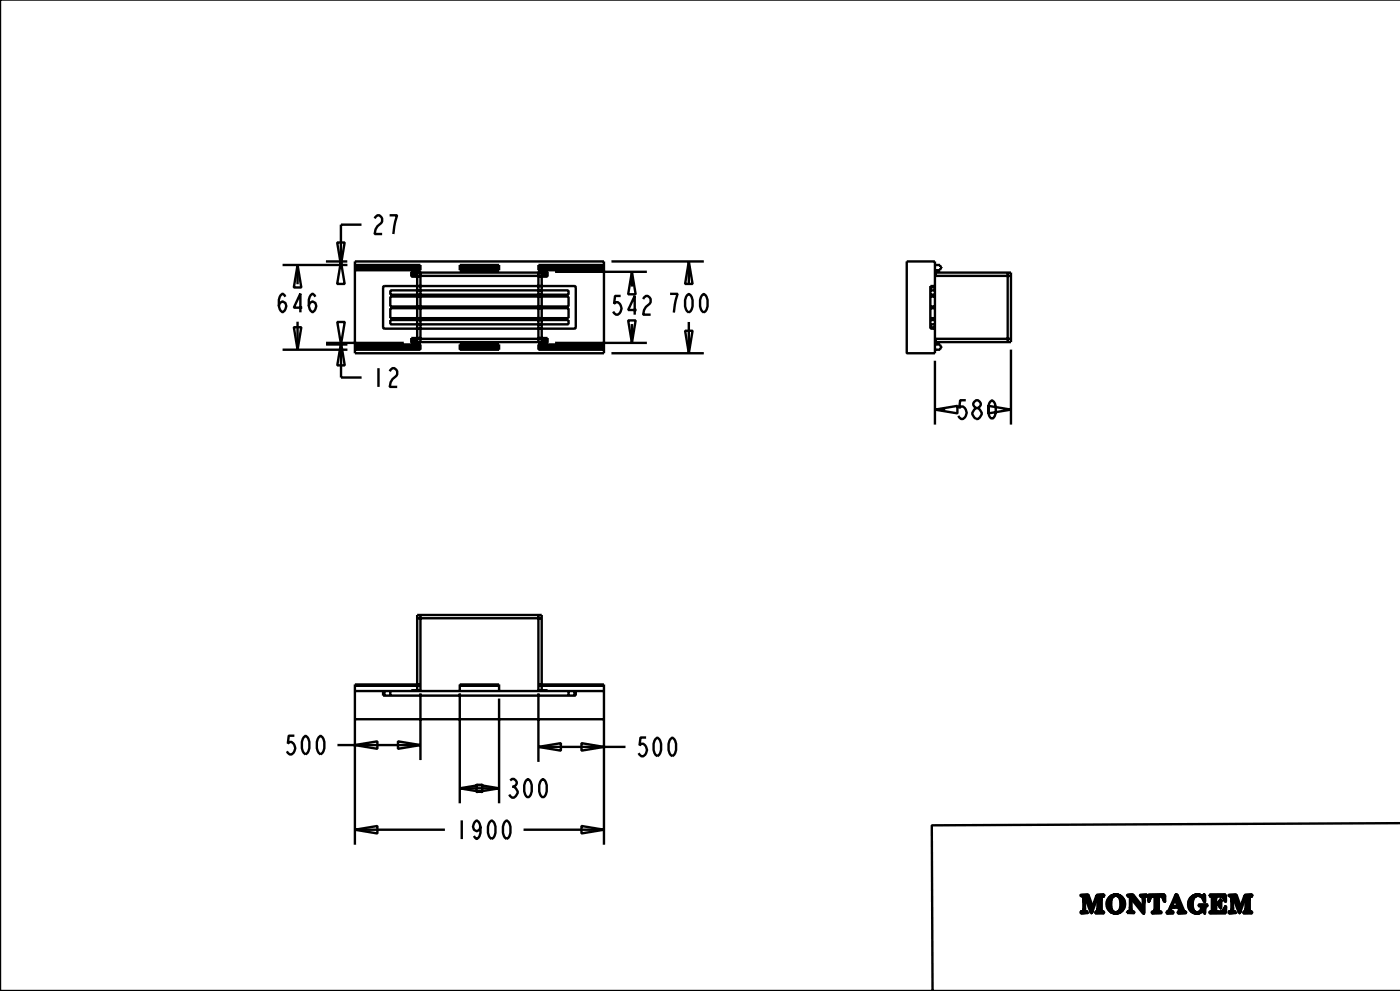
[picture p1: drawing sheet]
<svg xmlns="http://www.w3.org/2000/svg" width="297mm" height="210mm" viewBox="0 0 297 210" stroke-linecap="round" stroke-linejoin="round" font-family="sans-serif">
<g fill="none" stroke="#000" stroke-width=".51">
<path d="M0 -.1v210h296.7M59.9 56.1h13.7M63.1 56.1l.8 4.8h-1.6zM63.1 56.1v4.1M69.1 55.4h4.5M71.5 51.4h1.5l-.8 4.7zM72.2 55.4l.8 4.7h-1.5zM75.2 55.4h52.8v19.4h-52.8zM75.2 56.1h13.9v1.1h-13.9M75.2 56.8h13.9M75.2 56.6h13.9M76.6 47.6h-4.4v8.5"/>
<path d="M79.4 46.3l.6-.7h.4l.6 .7a1.54 1.54 0 0 1-1 1.6l-.4 .7-.2 1h1.6M82.6 45.6h1.6l-.4 1.3-.4 2.7M88.4 57.7h26.4v14.8h-26.4zM88.4 58.4h26.4M89.1 58.6h-1.9v-1h1.9v15h-1.9v-1h1.9M97.4 56.1h8.4v1.1h-8.4zM97.4 56.8h8.4M97.4 56.6h8.4M114.1 58.6h1.9v-1h-1.9v15h1.9v-1h-1.9M114.1 56.8h13.9M114.1 56.6h13.9M117.6 57.6h19.5"/>
<path d="M128 56.1h-13.9v1.1h13.9M129.6 55.4h19.6M133.9 57.6l.8 4.7h-1.6zM133.9 57.6v3.1M146 55.4l.8 4.7h-1.6zM146 55.4v4.9M192.2 55.4h5.9v19.4h-5.9zM198.1 57.6h.2v1h-.2M198.1 56.1h1.1v.5h.3v.2h-.3v.4h-1.1M198.1 58.4h.2M198.1 57.8h.2M198.3 57.7h15.9v14.8h-15.9"/>
<path d="M198.3 58.4h15.9M213.5 57.7v14.8M59.9 74.1h13.7M60.5 62.8l-.6-.6a2.68 2.68 0 0 0 0 4 1.55 1.55 0 0 0 .6-2l-.6-.4-.6 .4-.2 .6M62.3 69.3h1.6l-.8 4.8zM63.1 68.1v6M64.1 65.2h-1.8l1.4-3v4M66.8 62.8l-.6-.6a2.68 2.68 0 0 0 0 4 1.55 1.55 0 0 0 .6-2l-.6-.4-.6 .4-.2 .6M69.1 73h4.5M69.1 72.6h16.5M71.5 68.2h1.6l-.8 4.8zM72.3 72.6l.8 4.8h-1.6z"/>
<path d="M72.3 72.6v7.4h4.3M75.2 73h13.9v1.1h-13.9M75.2 73.6h13.9M75.2 73.4h13.9M80.2 78v3.9M81.2 60.7l.3-.1h40.2l.3 .3v8.4l-.3 .3h-40.2l-.3-.3zM82.6 78.6l.6-.6h.4l.6 .6a1.54 1.54 0 0 1-1 1.7l-.4 .7-.2 .9h1.6M82.7 61.5h37.8v.9h-37.8zM82.7 62.8h37.8v2.1h-37.8zM82.7 65.3h37.8v2.1h-37.8zM82.7 67.8h37.8v.9h-37.8zM88.4 71.8h26.4"/>
<path d="M97.4 73h8.4v1.1h-8.4zM97.4 73.6h8.4M97.4 73.4h8.4M114.1 73.6h13.9M114.1 73.4h13.9M117.6 72.6h19.5M128 73h-13.9v1.1h13.9M129.6 74.8h19.6M131.5 62.7h-1.2l-.2 1.6 .4-.3a1.27 1.27 0 0 1 1 2l-.6 .7h-.4l-.6-.7M133.1 67.9h1.6l-.8 4.7zM133.9 68.6v4M134.9 65.7h-1.8l1.4-3v4"/>
<path d="M136.3 63.3l.6-.6h.4l.6 .6a1.54 1.54 0 0 1-1 1.7l-.4 .7-.2 1h1.6M142 62.2h1.6l-.4 1.4-.4 2.6M145.2 70.1h1.6l-.8 4.7zM145.6 62.6l.4-.4a2.68 2.68 0 0 1 0 4 2.81 2.81 0 0 1-.4-3.6zM146 68.2v6.6M148.8 62.6l.4-.4a2.68 2.68 0 0 1 0 4 2.81 2.81 0 0 1-.4-3.6zM197.2 68.7h.9M197.2 67.8h.9M197.2 67.4h.9M197.2 65.3h.9M197.2 64.9h.9M197.2 62.8h.9"/>
<path d="M197.2 62.4h.9M197.2 61.5h.9M197.2 69.3h.9M197.2 60.9h.9M198.1 73h1.1v.4h.3v.2h-.3v.5h-1.1M198.1 71.6h.2v1h-.2M198.1 60.6h-.9v9h.9M198.1 72.4h.2M198.1 71.8h.2M198.1 76.4v13.5M198.3 71.8h15.9M214.2 74v15.9"/>
<path d="M198.1 86.8l4.8-.8v1.6zM198.1 86.8h2.2M204.7 84.8h-1.2l-.2 1.6 .4-.3a1.27 1.27 0 0 1 1 2l-.6 .6h-.4l-.6-.6M206.5 86.8l.4-.4a1.18 1.18 0 0 1 1 .8 1.18 1.18 0 0 1-.3 1.2l-.4 .3a1.18 1.18 0 0 1-1-.7 1.18 1.18 0 0 1 .3-1.2zM206.9 86.4l-.6-.6a.91 .91 0 0 1 .9-1l.6 .6-.2 .7-.4 .3M209.5 86l4.7 .8-4.7 .8zM209.8 85.1l.4-.3a2.68 2.68 0 0 1 0 3.9 2.81 2.81 0 0 1-.4-3.6zM213.8 86.8h.4M88.4 131h26.4M89.1 130.3v16.1M114.1 130.3v16.1M62.4 155.8h-1.2l-.2 1.7 .4-.3a1.27 1.27 0 0 1 1 1.9l-.6 .7h-.4l-.6-.7"/>
<path d="M64.4 156.2l.4-.4a2.68 2.68 0 0 1 0 4 2.81 2.81 0 0 1-.4-3.6zM67.5 156.2l.4-.4a2.68 2.68 0 0 1 0 4 2.81 2.81 0 0 1-.4-3.6zM71.5 157.8h17.6M75.2 157.8l4.8-.8v1.6zM75.2 152.3h52.8M75.2 146.4h52.8M75.2 145.3h13.9M81.2 146.4v.9h40.8v-.9M81.5 146.4v.9M82.7 146.4v.9M84.3 157l4.8 .8-4.8 .8zM87.5 146.2v.2"/>
<path d="M88 146.2v.2M88.4 146.2v-15.9h26.4v15.9M89.1 145h-13.9v33.9M89.1 146.2h-1.9v.2M89.1 146.8v14.2M97.4 146.4v-1.4h8.4v1.4M97.4 146.8v23.3M97.4 145.3h8.4M105.8 148v22.1M114.1 158.2l4.8-.8v1.6zM114.1 146.8v14.6M114.1 146.2h1.9v.2"/>
<path d="M114.1 145h13.9v33.9M114.1 158.2h18.5M114.1 145.3h13.9M115.2 146.2v.2M115.7 146.2v.2M120.5 146.4v.9M121.7 146.4v.9M123.2 157.4l4.8 .8-4.8 .8zM136.9 156.2h-1.2l-.2 1.7 .4-.4a1.27 1.27 0 0 1 1 2l-.6 .7h-.4l-.6-.7M138.9 156.5l.4-.3a2.68 2.68 0 0 1 0 4 2.81 2.81 0 0 1-.4-3.7zM142.1 156.5l.4-.3a2.68 2.68 0 0 1 0 4 2.81 2.81 0 0 1-.4-3.7zM75.2 175.7l4.8-.7v1.5z"/>
<path d="M75.2 175.7h19.1M97.4 167l4.8-.8v1.6zM97.4 167h8.4M97.9 173.8v3.9M101 166.2l4.8 .8-4.8 .8zM101.8 175.1l-.2 .6-.6 .4-.6-.4a1.55 1.55 0 0 1 .6-1.9 2.68 2.68 0 0 1 0 3.9l-.6-.6M103.8 174.1l.4-.3a2.68 2.68 0 0 1 0 3.9 2.81 2.81 0 0 1-.4-3.6zM107 174.1l.4-.3a2.68 2.68 0 0 1 0 3.9 2.81 2.81 0 0 1-.4-3.6zM108.1 165.3l.4-.3a.91 .91 0 0 1 1 1l-.6 .6 .8 1v.4l-.4 .6-.4 .4h-.4l-.6-.7M108.5 166.6h.4M111 175.7h17M111.5 165.3l.4-.3a2.68 2.68 0 0 1 0 4 2.81 2.81 0 0 1-.4-3.7z"/>
<path d="M114.7 165.3l.4-.3a2.68 2.68 0 0 1 0 4 2.81 2.81 0 0 1-.4-3.7zM123.2 175l4.8 .7-4.8 .8zM296.7 174.4l-99.2 .4 .1 35.2"/>
<circle cx="87.8" cy="58.1" r=".28"/>
<circle cx="115.4" cy="58.1" r=".28"/>
<circle cx="87.8" cy="72.1" r=".28"/>
<circle cx="115.4" cy="72.1" r=".28"/>
</g>
<g fill="#000" stroke="#000" stroke-width=".51">
<path d="M229 189.6l1.7-.1v.1zM229 193.2l1.5-.1-1.5 .2zM229 193.3l1.5-.2v.2zM229 193.1h1.4zM229 189.7l1.7-.1zM229 193.4l1.5-.1zM229.3 193.1l.8-.1zM229.3 193.1h.9zM229 193.1h1.2zM229 193.1h.3zM229 189.8l1.7-.2zM229.5 192.9l.6 .1z"/>
<path d="M229.4 189.8l1.3-.2zM229.5 192.8h.4l.1 .1zM229.6 192.5h.3l-.3 .1zM229.6 192.6l.3-.1v.2zM229.6 192.7h.3v.1zM229.6 190l.3-.1zM229.6 190.1l.3-.2zM229.6 190.2l.3-.3v2.6zM229.5 189.9h.4zM229.5 189.9l1.2-.3-.8 .3zM229.9 189.9l.8-.3 .8 2.4zM229.6 190.2l.3 2.3h-.3z"/>
<path d="M229.6 192.6l.3 .1h-.3zM229.6 192.7l.3 .1zM229.5 192.8l.5 .1zM229.5 192.9l.6 .1h-.7zM229 193.1h1.3zM229.1 193.4l1.4-.1zM230.4 193.4l.1-.1zM229 193.2l1.5-.1zM229 193.3h1.5zM229 189.5h1.7zM229 189.6h1.7l-1.7 .1zM231.2 193.4l.2-.1z"/>
<path d="M231.3 193.4l.1-.1zM232.6 190l-1.2 3.3 .1-1.3zM231.5 192l-.1 1.3-.2 .1zM229.9 189.9l1.6 2.1-.3 1.4zM232.1 193.2l1.9-.1zM232.1 193.3l1.9-.2v.3zM232.1 193.4h1.9zM232.3 193.1h1.5zM232.4 189.6h1.6l.1 .2zM232.4 189.6l1.7 .2-1.5 .2zM232.5 193.1h1.1zM232.5 193l1-.1v.1z"/>
<path d="M232.5 192.9l1-.2v.2zM232.6 190h.9zM232.4 189.6l.2 .4-1.1 2zM233.5 190.2v2.5h-.9zM233.5 190l-.9 2.7zM232.6 190h.9l-.9 2.7zM232.6 192.7h.9l-1 .2zM232.5 192.9h1l-1 .1zM232.5 193h1zM232.6 190l1-.1zM232.3 193.1h1.3zM232.6 190l1.1-.2z"/>
<path d="M233.7 189.8h.3zM233.8 189.8h.2zM232.1 193.2l1.8-.1zM232.1 193.2l1.7-.1zM232.4 189.6h1.6zM232.4 189.6l1.6-.1zM232.1 193.3l1.9 .1h-1.9zM233.7 189.8h.4zM232.6 190l1.5-.2zM234.5 191.3h1v.2zM234.5 191.5h1l-1 .2zM234.5 191.7l1-.2v.2z"/>
<path d="M234.5 191.1l1-.1v.3zM234.5 191.9l1-.2v.2zM234.6 190.9l.9-.2v.2zM234.6 192.1l.9-.2v.2zM234.6 192.2l.9-.1v.1zM234.6 190.7l1-.1-.1 .1zM234.7 190.5l.9-.1v.2zM234.7 192.4h.9v.1zM234.8 192.6l.8-.1 .1 .2zM234.8 190.4l.9-.1-.1 .1zM234.9 192.7h.8v.1zM234.9 190.2h.8v.1z"/>
<path d="M235.1 192.9l.6-.1 .1 .1zM235.1 190h.8zM235.2 193l.7 .1zM235.2 189.9l.8-.1zM235.3 193.2h.9zM235.4 189.8h.8zM234.5 191.1l1 .2h-1zM234.5 191.3l1 .2h-1zM234.5 191.7h1l-1 .2zM234.5 191.9h1l-.9 .2zM234.5 191.1l1-.2v.1zM234.6 190.9h.9l-1 .2z"/>
<path d="M234.6 192.1h.9l-.9 .1zM235.5 189.7h1.9zM234.6 190.7h.9l-.9 .2zM234.7 192.4l.8-.2 .1 .2zM234.6 192.2h.9l-.8 .2zM234.7 190.5l.9 .1-1 .1zM234.8 190.4h.8l-.9 .1zM234.7 192.4l.9 .1-.8 .1zM234.9 190.2l.8 .1-.9 .1zM234.8 192.6l.9 .1h-.8zM235.7 193.3h1.7zM235.7 189.6h1.5z"/>
<path d="M234.9 192.7l.8 .1-.6 .1zM234.9 190.2l.9-.1zM234.9 190.2l.2-.2 .7 .1zM235.2 193h.7zM235.1 192.9h.7l-.6 .1zM235.9 193.4l1.3-.1zM235.9 189.5h1.2zM235.1 190l.8-.1zM235.2 189.9h.7l-.8 .1zM235.3 193.2l.7-.1zM235.2 193l.7 .1-.6 .1zM235.3 193.2l.8-.1z"/>
<path d="M236 193.4h1zM236.1 189.5h.8zM235.2 189.9l.9-.1zM235.5 193.3l.8-.1zM236.2 189.8l.3-.1zM236.2 193.5l.7-.1zM236.3 189.5h.4zM235.5 193.3l.9-.1zM235.5 193.3l1.1-.1zM235.4 189.8l1.1-.1zM236.5 189.7h.9zM236.6 193.2l1-.1z"/>
<path d="M236.2 193.5h.5zM236.1 189.5h.6zM236.6 189.8l.8-.1zM236.7 189.8h.9zM236.8 193.1l.9-.1zM236 193.4h.9zM235.9 189.5h1zM236.8 189.8h.8zM236.9 189.8l.8 .1zM237 193l.9-.1zM237 193l.9-.1-.2 .1zM235.9 193.4h1.1z"/>
<path d="M235.7 189.6l1.4-.1zM237 189.9h.7zM237.1 190l.6-.1 .2 .1zM237.2 192.9l.8-.2-.1 .2zM237.2 190.1l.7-.1zM237.2 190.2l.7-.2 .1 .2zM237.2 192.7l.9-.1-.1 .1zM235.5 189.7l1.7-.1zM235.7 193.3h1.5zM237.3 190.3l.7-.1 .1 .2zM237.3 190.4h.8l.1 .1zM237.3 192.5l.9-.1-.1 .2z"/>
<path d="M237.4 190.6l.8-.1 .1 .2zM237.4 190.8l.9-.1 .1 .2zM237.4 192.2l1-.1-.1 .1zM237.4 191l1-.1v.2zM235.5 193.3h1.9zM237.4 191.1h1v.2zM237.4 191.3h1v.2zM237.4 191.9h1v.2zM237.5 191.6l.9-.1v.2zM236.7 193.2l.9-.1zM236.9 193.1l.8-.1zM237.1 190h.8l-.7 .1z"/>
<path d="M237.2 192.9h.7zM237.2 190.2h.8l-.7 .1zM237.2 192.7h.8l-.8 .2zM237.3 190.3l.8 .1h-.8zM237.3 192.5l.8 .1-.9 .1zM237.3 190.4l.9 .1-.8 .1zM237.4 190.6l.9 .1-.9 .1zM237.3 192.5l1-.3-.1 .2zM237.4 192.2h.9l-1 .3zM237.4 190.8l1 .1-1 .1zM237.4 191.9l1 .2-1 .1zM237.4 191l1 .1h-1z"/>
<path d="M237.4 191.1l1 .2h-1zM237.4 191.9l1-.2v.2zM237.5 191.6l.9 .1-1 .2zM237.4 191.3l1 .2-.9 .1zM238.8 189.6h1.4l.1 .1zM238.8 193.1l1.6 .1zM238.8 193.2h1.6l-1.6 .1zM238.8 193.3l1.6-.1v.1zM238.8 189.7h1.5zM238.9 189.8l1.4-.1zM239 189.8l1.3-.1zM239.2 193.1h.9z"/>
<path d="M238.8 193.1h1.3zM238.8 193.1h.4zM239.1 189.9l1.2-.2zM239.3 193h.7zM239.2 189.9l1.1-.2-1 .3zM239.4 192.9h.5zM239.4 192.8l.4-.1v.1zM239.4 192.5h.4v.1zM239.4 192.7l.4-.1v.1zM239.3 190l1-.3-.8 .4zM239.8 190.4v2.1l-.3-.1zM239.5 190.1l.8-.4-.5 .7z"/>
<path d="M240.3 189.7l1.9 2.4-2.4-1.7zM239.5 190.1l.3 .3-.3 2zM239.5 192.4l.3 .1h-.4zM239.4 192.5l.4 .1-.4 .1zM239.4 192.7h.4l-.4 .1zM239.4 192.8h.4zM239.3 193h.7l-.8 .1zM238.8 189.6h1.3zM238.9 189.5h1.2zM238.8 193.1h1.5zM238.8 189.6h1.4zM238.8 189.6l1.5 .1h-1.5z"/>
<path d="M238.8 193.3h1.6zM241.6 189.6h1.5zM241.6 189.8h1.5zM241.7 189.8h1.4zM241.9 189.9l1.1-.1zM242 189.9h.8zM242 190l.7-.1zM242.1 190.1l.5-.1zM242.1 190.2l.5-.2zM242.2 190.2h.4l-.1 .1zM242.2 190.4l.3-.1v.1zM242.5 190.5l-.3 2.9v-1.3z"/>
<path d="M242.5 190.5v2.9h-.3zM242.2 190.5l.3-.1v.1zM239.8 190.4l2.4 1.7v1.3zM242.3 193.5l.2-.1zM242.2 190.2l.3 .1-.3 .1zM242.2 190.4h.3l-.3 .1zM242.2 190.5h.3l-.3 1.6zM242.2 193.4h.3zM242.1 190.2h.5zM242 190h.6zM242 189.9h.7zM241.9 189.9h.9z"/>
<path d="M241.8 189.8h1.3zM243 189.8h.1zM241.8 189.8h1.2zM241.6 189.5h1.4zM241.6 189.8l1.5-.2v.2zM241.6 189.6h1.5l-1.5 .2zM243.3 190.9l.3-.1v.2zM243.4 189.6h3.4zM243.4 189.7l3.4-.1 .1 .1zM243.4 189.7h3.5l-2.4 .1zM243.4 189.7l1.1 .1zM243.4 189.7l.9 .1z"/>
<path d="M243.4 189.7l.8 .2-.1 .1zM243.4 189.7l.7 .3-.2 .1zM243.4 189.7l.5 .4-.1 .1zM243.4 191h.2zM243.3 190.9l.3 .1zM243.3 190.9l.4-.3-.1 .2zM243.7 190.4l-.4 .5zM243.8 190.2l-.5 .7zM243.4 189.7l.4 .5-.5 .7zM244.1 193.2h2.1zM244.1 193.4h2.1zM244.3 193.1h1.5z"/>
<path d="M244.1 193.2l1.7-.1zM244.1 193.1h.2zM244.5 193.1h1.2zM244.3 193.1h1.4zM244.3 193.1h.2zM244.6 189.8h1.2zM244.6 193.1l1-.2v.2zM244.7 189.9l1-.1zM244.7 190l.9-.1v.1zM244.7 190.1l.9-.1zM245.6 190.1v2.7h-.9zM244.7 192.9l.9-.1v.1z"/>
<path d="M244.7 189.9h.9zM244.7 190h.9l-.9 .1zM244.7 190.1h.9l-.9 2.7zM244.7 192.8h.9l-.9 .1zM244.7 192.9h.9l-1 .2zM244.5 193.1h1.1zM244.6 189.8h1.1zM244.5 189.8h1.3zM244.5 189.8l2.4-.1zM244.1 193.2l1.8-.1zM244.1 193.2l2-.1zM245.8 189.8l1.1-.1z"/>
<path d="M245.9 189.8l1-.1zM246.1 189.9l.8-.2zM244.1 193.4l2.1-.2v.2zM244.1 193.2h2.1l-2.1 .2zM246.2 190l.7-.3-.6 .4zM246.3 190.1l.6-.4-.5 .5zM246.9 189.7l-.4 .7-.1-.2zM246.9 189.7l-.3 .9-.1-.2zM246.9 189.7l-.3 1.1v-.2zM246.9 189.7v1.2l-.3-.1zM243.4 189.6l3.4-.1zM246.7 191l.2-.1z"/>
<path d="M246.8 191l.1-.1zM246.6 190.8l.3 .1-.2 .1zM247.2 193.2h1.5zM247.2 193.4h1.5zM247.3 193.4h1.4zM247.4 193.1h1.3zM247.4 193l.9 .1zM247.6 192.9l.6 .1zM247.6 192.8l.5 .1zM247.7 192.7h.4v.1zM247.8 192.6l.4-.1-.1 .2zM247.9 192.3h.4l-.5 .2z"/>
<path d="M247.8 192.5l.5-.2-.1 .2zM247.7 192.7l.4 .1zM247.8 192.6l.3 .1h-.4zM247.8 192.5h.4l-.4 .1zM247.4 193h.8zM247.4 193.1h.9zM247.9 192.3l.5-.4h1.1zM247.2 193.2l1.5-.1zM247.2 193.4l1.5-.2v.2zM247.2 193.2h1.5l-1.5 .2zM249 190.5l-.6 1.4-.5 .4zM249.1 189.6h.4z"/>
<path d="M249.1 189.5h.3zM247.9 192.3l1.6-.4zM249.5 189.6l-1.6 2.7zM249.1 189.6h.4l-1.6 2.7zM249.5 189.6v2.3l-.5-1.4zM249.6 193.1l1.8 .1zM249.6 193.2h1.8v.1zM249.6 193.4l1.8-.1zM249.7 193.4l1.7-.1zM248.3 192.3l1.2-.4 .2 .4zM249.5 189.6l.2 2.7-.2-.4zM249.9 193.1h1.3z"/>
<path d="M249.5 189.6l.4 3.2-.2-.5zM249.5 189.6l1.4 3.2h-1zM249.9 193.1h1.2zM250 192.9l.9-.1 .1 .2zM249.9 192.8h1l-.9 .1zM250 192.9l1 .1-1.1 .1zM249.6 193.1h1.7zM249.6 193.1h1.6zM249.6 193.2l1.8 .1-1.8 .1zM251.8 191.3l1-.1v.2zM251.8 191.5l1-.1v.2zM251.8 191.8l1-.2v.2z"/>
<path d="M251.8 191.1l1-.1v.2zM251.8 192l1-.2v.2zM251.8 190.9l1-.1v.2zM251.8 192.2l1-.1v.2zM251.9 192.3h.9l.1 .1zM251.9 190.7l1-.1-.1 .2zM252 192.5l.9-.1v.2zM252 190.5h.9v.1zM252.1 192.7l.8-.1v.1zM252.1 190.4l.9-.1-.1 .2zM252.2 192.8l.9 .1zM252.2 190.2l.9-.1-.1 .1z"/>
<path d="M252.3 193h.8zM252.4 190h.8zM252.5 193.1h.8zM252.5 189.9h.9zM252.6 193.2h.9zM252.7 189.8h1zM252.7 193.3h1.8zM251.8 191.1l1 .1-1 .1zM251.8 191.3l1 .1-1 .1zM251.8 191.5l1 .1-1 .2zM251.8 191.8h1l-1 .2zM251.8 192.2l1-.2v.1z"/>
<path d="M251.8 192h1l-1 .2zM251.8 190.9l1 .1-1 .1zM251.9 190.7l.9 .1-1 .1zM251.8 192.2l1 .1h-.9zM252 190.5l.9 .1-1 .1zM251.9 192.3l1 .1-.9 .1zM252 192.5l.9 .1-.8 .1zM252.1 190.4l.8 .1h-.9zM252.2 192.8l.7-.1 .1 .1zM252.1 192.7h.8l-.7 .1zM253 189.6h1.5zM252.1 190.4l.9-.2z"/>
<path d="M252.2 190.2h.8l-.9 .2zM252.2 192.8l.9 .1-.8 .1zM252.9 193.4l1.4-.1zM253.1 193.4l1.2-.1zM252.4 190l.7 .1-.9 .1zM252.5 193.1h.7zM252.3 193h.8l-.6 .1zM253.2 189.5l1.2 .1zM253.3 193.4h.9zM252.4 190l.9-.1zM252.4 190l.1-.1h.8zM252.6 193.2l.8-.1z"/>
<path d="M252.5 193.1h.8l-.7 .1zM253.4 189.5h.9zM252.5 189.9l1-.1zM252.7 193.3l.9-.1zM253.6 189.5h.4zM252.5 189.9l1.1-.1zM252.7 193.3l1-.1zM252.7 193.3l1.2-.1zM253.5 193.5l.6-.1zM253.8 193.5l.3-.1zM253.5 193.5h.3zM252.9 189.7h1.8z"/>
<path d="M252.7 189.8l1.2-.1zM253.9 193.2l.7-.1zM254 191.7h1.9zM253.9 189.7h.8zM254 189.8h.8zM254 191.9l1.9-.1zM253.4 189.5h.6zM253.3 193.4h.8zM254.1 193.1l.7-.1zM253.1 193.4h1.1zM253.2 189.5h1.1zM254.1 189.8h.7z"/>
<path d="M254.3 193l.6-.1zM252.7 193.3h1.6zM253 189.6h1.4zM254.3 189.8h.5zM254.5 192.8l.9-.6-1 .7zM254.5 192.7l.9-.5-.9 .6zM254.4 189.9l.4-.1zM254.5 189.9l.9-.3zM254.5 192l1-.1zM254.5 192.4l.9-.2-.9 .5zM252.9 189.7l1.6-.1zM254.5 192.1l.9-.1z"/>
<path d="M254.5 192.2l.9-.1v.1zM254.5 189.9l.9-.3-.8 .4zM254 193.2l.6-.1zM254.6 190l.8-.4-.7 .5zM254.7 190.1l.7-.5-.6 .6zM254.3 193h.5l-.6 .1zM255.4 189.6l-.5 .8-.1-.2zM254.4 192.9l1-.7-.5 .7zM255.4 189.6l-.4 1-.1-.2zM255.4 189.6l-.4 1.2v-.2zM255.4 189.6v1.4l-.4-.2zM255.1 189.5l.3 .1z"/>
<path d="M255.4 192.2l-.3 1.2-.2-.5zM255.4 192.2v1.2h-.3zM255.2 193.5l.2-.1zM255.2 191h.2zM255.1 189.5h.2zM254.8 189.8l.3-.3 .3 .1zM255 190.8l.4 .2h-.2zM254.5 192h.9zM254.5 192.1h.9l-.9 .1zM254.5 192.2h.9l-.9 .2zM255.1 193.4h.3zM254.3 191.9h1.6z"/>
<path d="M255.6 191.9h.3zM254.5 192l1.1-.1zM254.3 191.9h1.3zM254 191.9h1.9zM254 191.9l1.9-.2v.1zM254 191.7h1.9l-1.9 .2zM256.3 189.6h3.5v.1zM256.3 189.7h3.5l-3.5 .1zM256.3 193.3h3.5v.1zM256.3 193.4h3.5zM256.4 189.6h3.4zM256.7 193.1h1.2z"/>
<path d="M256.3 193.2l1.6-.1zM256.3 193.1h.4zM256.8 189.9h1zM256.8 193.1h1.1zM256.8 190l.9-.1zM256.8 193h.9zM256.8 193l.9-.1zM256.8 193l.9-.3v.2zM257.7 191.3h.2l-1.1 1.7zM257.7 190.2v1.1l-.9 1.7zM257.7 190.1l-.9 2.9zM257.7 190l-.9 3z"/>
<path d="M256.8 190h.9l-.9 3zM256.8 189.9h.9l-.9 .1zM258 191.3l.1-.1-.3 .4zM258.1 191.2l-.3 .4zM257.8 191.6l.5-.5zM257.8 191.6l1-1zM257.8 191.6l-.1 1.1-.9 .3zM257.9 191.3h.1l-.2 .3zM257.9 191.3l-1.1 1.7zM256.6 189.8h1.6zM257.9 189.8h.3zM256.8 189.9l1.1-.1z"/>
<path d="M256.6 189.8h1.3zM257.8 191.6l1-1-.9 1zM256.3 193.2l1.8-.1zM258.8 190.6l-.7 1h-.2zM256.3 193.2l2-.1zM256.3 189.8h1.9zM256.3 189.8l3.5-.1zM258.8 190.6l-.6 1.1-.1-.1zM256.3 193.2l2.2-.1zM258.3 191.1l.5-.5zM258.8 190.6l-.5 1.2-.1-.1zM258.4 190.9l.4-.3-.4 .4z"/>
<path d="M258.8 190.6l-.4 1.3-.1-.1zM258.2 189.8l1.6-.1zM258.5 190.8l.3-.2-.4 .3zM258.8 190.6l-.3 1.4zM258.8 190.6l-.3 1.5zM258.5 190.6l.2-.1 .1 .1zM258.8 190.6l-.3 1.7zM258.8 190.6v1.7h-.3zM258.5 190.5h.2zM258.5 192.4l.3-.1zM258.4 189.8l1.4-.1zM258.5 190.5h.2l-.2 .1z"/>
<path d="M258.5 190.6h.3l-.3 .2zM258.5 192.3h.3l-.3 .1zM258.7 189.9l1.1-.2-1 .3zM258.8 190l1-.3-.8 .3zM259.1 192.9l.7-.7zM259.1 192.9l.7-.7v1.1zM259 190l.8-.3-.6 .5zM259.3 192.6l.5-.4-.6 .6zM259.2 190.2l.6-.5-.5 .7zM259.5 192.3l.3-.1-.5 .4zM259.8 189.7l-.4 .9-.1-.2zM259.8 189.7l-.3 1.1-.1-.2z"/>
<path d="M259.8 189.7v1.1h-.3zM259.6 192.1h.3zM259.5 190.9l.3-.1zM259.6 191l.2-.2zM259.8 190.8l-.1 .2zM256.3 189.6h3.5zM259.6 192.1l.2-.1zM259.7 192l-.1 .1zM256.3 189.6l3.5 .1h-3.5zM256.3 193.3l3.5 .1zM259.5 190.8h.3l-.3 .1zM256.3 193.2l2.2-.1 1.3 .2z"/>
<path d="M258.5 193.1l1.3 .2zM258.7 193.1l.2-.1 .9 .3zM258.9 193l.2-.1 .7 .4zM256.3 193.2l3.5 .1h-3.5zM259.5 192.3l.4-.2zM259.6 192.1h.3l-.4 .2zM260.4 189.6l1.6-.1 .1 .1zM260.4 193.2l1.5-.1-1.5 .2zM260.4 193.3l1.5-.2v.2zM260.4 193.1h1.4zM260.4 189.7l1.7-.1zM260.4 193.4l1.5-.1z"/>
<path d="M260.6 193.1l.9-.1zM260.6 193.1h1zM260.4 193.1h1.2zM260.4 193.1h.2zM260.4 189.8l1.7-.2zM260.8 192.9l.7 .1zM260.8 189.8l1.3-.2zM260.9 192.8h.4l.1 .1zM261 192.5h.3l-.4 .1zM260.9 192.6l.4-.1v.2zM260.9 192.7h.4v.1zM260.9 190l.4-.1z"/>
<path d="M261 190.1l.3-.2zM261 190.2l.3-.3v2.6zM260.9 189.9h.4zM260.9 189.9l1.2-.3-.8 .3zM261.3 189.9l.8-.3 .8 2.4zM261 190.2l.3 2.3h-.3zM260.9 192.6l.4 .1h-.4zM260.9 192.7l.4 .1zM260.9 192.8l.5 .1zM260.8 192.9l.7 .1h-.8zM260.4 193.1h1.3zM260.5 193.4l1.4-.1z"/>
<path d="M261.8 193.4l.1-.1zM260.4 193.2l1.5-.1zM260.4 193.3h1.5zM260.4 189.5h1.6zM260.4 189.6h1.7l-1.7 .1zM262.5 193.4l.3-.1zM262.6 193.4l.2-.1zM264 190l-1.2 3.3 .1-1.3zM262.9 192l-.1 1.3-.3 .1zM261.3 189.9l1.6 2.1-.4 1.4zM263.4 193.2l2-.1zM263.4 193.3l2-.2v.3z"/>
<path d="M263.5 193.4h1.9zM263.7 193.1h1.4zM263.8 189.6h1.6l.1 .2zM263.8 189.6l1.7 .2-1.5 .2zM263.8 193.1h1.2zM263.9 193l.9-.1v.1zM263.9 192.9l.9-.2v.2zM264 190h.9zM263.8 189.6l.2 .4-1.1 2zM264.8 190.2v2.5h-.8zM264.8 190l-.8 2.7zM264 190h.8l-.8 2.7z"/>
<path d="M264 192.7h.8l-.9 .2zM263.9 192.9h.9l-.9 .1zM263.9 193h.9zM264 190l.9-.1zM263.7 193.1h1.3zM264 190l1-.2zM265 189.8h.4zM265.1 189.8h.3zM263.4 193.2l1.9-.1zM263.4 193.2l1.7-.1zM263.8 189.6h1.6zM263.8 189.6l1.5-.1z"/>
<path d="M263.4 193.3l2 .1h-1.9zM265 189.8h.5zM264 190l1.5-.2z"/>
</g>
</svg>
